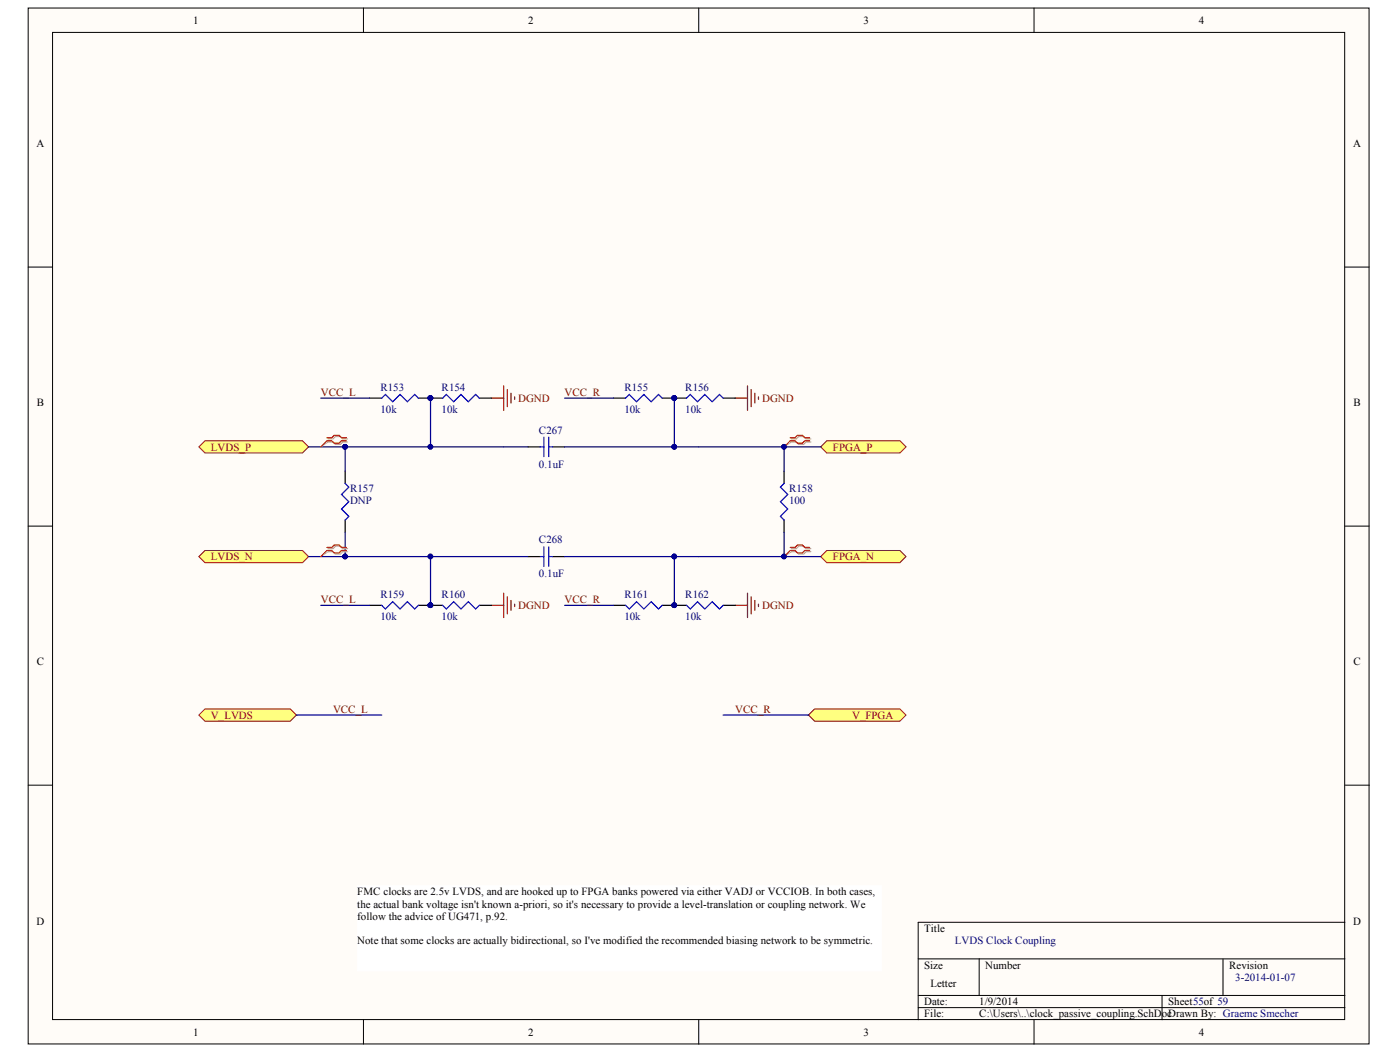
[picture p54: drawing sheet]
<svg xmlns="http://www.w3.org/2000/svg" width="271mm" height="204mm" viewBox="0 0 271 204" stroke-linecap="round" stroke-linejoin="round" font-family="sans-serif">
<defs><g id="words">
<g font-size="2.1">
<text x="37.4" y="4.6">1</text>
<text x="102.2" y="4.6">2</text>
<text x="167.1" y="4.6">3</text>
<text x="232" y="4.6">4</text>
<text x="7.1" y="28.5">A</text>
<text x="261.9" y="28.5">A</text>
<text x="7.1" y="78.6">B</text>
<text x="261.9" y="78.6">B</text>
<text x="7.1" y="128.7">C</text>
<text x="261.9" y="128.7">C</text>
<text x="69.1" y="173.2">FMC clocks are 2.5v LVDS, and are hooked up to FPGA banks powered via either VADJ or VCCIOB. In both cases,</text>
<text x="7.1" y="178.9">D</text>
<text x="69.1" y="175.6">the actual bank voltage isn't known a-priori, so it's necessary to provide a level-translation or coupling network. We</text>
<text x="69.1" y="178">follow the advice ofUG471, p.92.</text>
<text x="261.9" y="178.9">D</text>
<text x="69.1" y="182.7">Note that some clocks are actually bidirectional, so I've modified the recommended biasing network to be symmetric.</text>
<text x="178.9" y="180.3">Title</text>
<text x="178.9" y="187.4">Size</text>
<text x="180" y="190.9">Letter</text>
<text x="190.7" y="187.4">Number</text>
<text x="237.9" y="187.4">Revision</text>
<text x="178.9" y="194.5">Date:</text>
<text x="178.9" y="196.8">File:</text>
<text x="189.5" y="194.5">1/9/2014</text>
<text x="189.5" y="196.8">C:\Users\..\clock_passive_coupling.SchDocDrawn By: Graeme Smecher</text>
<text x="226.1" y="194.5">Sheet55of 59</text>
<text x="37.4" y="200.4">1</text>
<text x="102.2" y="200.4">2</text>
<text x="167.1" y="200.4">3</text>
<text x="232" y="200.4">4</text>
</g>
<g font-size="2.1" fill="#800000">
<text x="62.1" y="76.6">VCC_L</text>
<text x="100.3" y="77.7">DGND</text>
<text x="109.3" y="76.6">VCC_R</text>
<text x="147.5" y="77.7">DGND</text>
<text x="40.8" y="87.2">LVDS_P</text>
<text x="161.2" y="87.2">FPGA_P</text>
<text x="40.8" y="108.4">LVDS_N</text>
<text x="161.2" y="108.4">FPGA_N</text>
<text x="62.1" y="116.7">VCC_L</text>
<text x="100.3" y="117.8">DGND</text>
<text x="109.3" y="116.7">VCC_R</text>
<text x="147.5" y="117.8">DGND</text>
<text x="64.5" y="137.9">VCC_L</text>
<text x="142.3" y="137.9">VCC_R</text>
<text x="40.8" y="139.1">V_LVDS</text>
<text x="164.9" y="139.1">V_FPGA</text>
</g>
<g font-size="2.1" fill="#000080">
<text x="73.6" y="75.6">R153</text>
<text x="85.5" y="75.6">R154</text>
<text x="120.8" y="75.6">R155</text>
<text x="132.6" y="75.6">R156</text>
<text x="73.6" y="79.9">10k</text>
<text x="85.5" y="79.9">10k</text>
<text x="104.3" y="83.9">C267</text>
<text x="120.8" y="79.9">10k</text>
<text x="132.6" y="79.9">10k</text>
<text x="67.7" y="95.2">R157</text>
<text x="104.3" y="90.5">0.1uF</text>
<text x="152.7" y="95.2">R158</text>
<text x="67.7" y="97.6">DNP</text>
<text x="152.7" y="97.6">100</text>
<text x="104.3" y="105.1">C268</text>
<text x="104.3" y="111.7">0.1uF</text>
<text x="73.6" y="120">10k</text>
<text x="73.6" y="115.7">R159</text>
<text x="85.5" y="120">10k</text>
<text x="85.5" y="115.7">R160</text>
<text x="120.8" y="120">10k</text>
<text x="120.8" y="115.7">R161</text>
<text x="132.6" y="120">10k</text>
<text x="132.6" y="115.7">R162</text>
<text x="184.8" y="182.7">LVDS Clock Coupling</text>
<text x="239" y="189.8">3-2014-01-07</text>
</g>
</g></defs>
<g fill="#fffcf8" stroke="#000" stroke-width=".19">
<path d="M5.5 1.6h259.4v200.4h-259.4z"/>
<path d="M10.2 6.3h250v190.9h-250z"/>
</g>
<g fill="none" stroke="#000" stroke-width=".19">
<path d="M70.3 1.6v4.7M135.2 1.6v4.7M200.1 1.6v4.7M5.5 51.7h4.7M260.3 51.7h4.7M5.5 101.8h4.7M260.3 101.8h4.7M5.5 151.9h4.7M260.3 151.9h4.7M260.3 178.4h-82.6v18.9M70.3 197.3v4.7M135.2 197.3v4.7"/>
<path d="M177.7 185.5h82.6M177.7 192.6h82.6M177.7 194.9h82.6M189.5 185.5v7.1M200.1 197.3v4.7M224.9 192.6v4.7M236.7 185.5v7.1"/>
</g>
<g fill="#ffff80" stroke="#800000" stroke-width=".19">
<path d="M38.5 107.7l1.2-1.2h18.8l1.2 1.2-1.2 1.2h-18.8z" fill-rule="evenodd"/>
<path d="M38.5 86.5l1.2-1.2h18.8l1.2 1.2-1.2 1.1h-18.8z" fill-rule="evenodd"/>
</g>
<path d="M102.2 107.7h2.3M106.9 107.7h2.4" fill="none" stroke="#000" stroke-width=".24"/>
<path d="M104.5 107.7h.8M105.3 105.8v3.8M106.2 105.8v3.8M106.2 107.7h.7" fill="none" stroke="#00f" stroke-width=".24"/>
<path d="M69.2 171.4h101.4v16.4h-101.4z" fill="#fff" stroke="#fff" stroke-width=".19"/>
<g fill="#ffff80" stroke="#800000" stroke-width=".19">
<path d="M158.8 86.5l1.2-1.2h14.2l1.1 1.2-1.1 1.1h-14.2z" fill-rule="evenodd"/>
<path d="M158.8 107.7l1.2-1.2h14.2l1.1 1.2-1.1 1.2h-14.2z" fill-rule="evenodd"/>
</g>
<g fill="none" stroke="#000" stroke-width=".24">
<path d="M71.5 77h2.4M81 77h4.7M92.8 77h2.3M118.7 77h2.4M128.1 77h4.8M139.9 77h2.4M66.8 91.2v2.3M102.2 86.5h2.3M106.9 86.5h2.4M151.7 91.2v2.3M66.8 100.6v2.4M71.5 117.1h2.4"/>
<path d="M81 117.1h4.7M92.8 117.1h2.3M118.7 117.1h2.4M128.1 117.1h4.8M139.9 117.1h2.4M151.7 100.6v2.4"/>
</g>
<g fill="none" stroke="#00f" stroke-width=".24">
<path d="M73.9 77l.7-.7 1.4 1.4 1.4-1.4 1.4 1.4 1.4-1.4 .8 .7M85.7 77l.7-.7 1.4 1.4 1.4-1.4 1.4 1.4 1.4-1.4 .8 .7M121.1 77l.7-.7 1.4 1.4 1.4-1.4 1.4 1.4 1.4-1.4 .7 .7M132.9 77l.7-.7 1.4 1.4 1.4-1.4 1.4 1.4 1.4-1.4 .7 .7M66.8 93.5l.7 .7-1.4 1.5 1.4 1.4-1.4 1.4 1.4 1.4-.7 .7M104.5 86.5h.8M105.3 84.6v3.7M106.2 84.6v3.7M106.2 86.5h.7M151.7 93.5l-.7 .7 1.4 1.5-1.4 1.4 1.4 1.4-1.4 1.4 .7 .7M73.9 117.1l.7 .7 1.4-1.4 1.4 1.4 1.4-1.4 1.4 1.4 .8-.7M85.7 117.1l.7 .7 1.4-1.4 1.4 1.4 1.4-1.4 1.4 1.4 .8-.7"/>
<path d="M121.1 117.1l.7 .7 1.4-1.4 1.4 1.4 1.4-1.4 1.4 1.4 .7-.7M132.9 117.1l.7 .7 1.4-1.4 1.4 1.4 1.4-1.4 1.4 1.4 .7-.7"/>
</g>
<path d="M83.3 77v9.5h18.9M130.5 77v9.5M59.7 86.5h23.6M66.8 86.5v4.7M109.3 86.5h49.5M151.7 86.5v4.7M59.7 107.7h23.6M66.8 103v4.7M102.2 107.7h-18.9v9.4M109.3 107.7h49.5M130.5 107.7v9.4M151.7 103v4.7" fill="none" stroke="#000080" stroke-width=".24"/>
<g fill="#000080" stroke="#000080" stroke-width=".19">
<circle cx="130.5" cy="117.1" r=".45"/>
<circle cx="130.5" cy="107.7" r=".45"/>
<circle cx="130.5" cy="77" r=".45"/>
<circle cx="130.5" cy="86.4" r=".45"/>
<circle cx="151.7" cy="86.4" r=".45"/>
<circle cx="151.7" cy="107.7" r=".45"/>
<circle cx="66.8" cy="107.7" r=".45"/>
<circle cx="66.8" cy="86.4" r=".45"/>
<circle cx="83.3" cy="86.4" r=".45"/>
<circle cx="83.3" cy="107.7" r=".45"/>
<circle cx="83.3" cy="117.1" r=".45"/>
<circle cx="83.3" cy="77" r=".45"/>
</g>
<g fill="none" stroke="#800000" stroke-width=".24">
<path d="M95.1 77h2.4M97.5 74.7v4.7M98.2 75.4v3.3M98.9 76.1v1.9M99.6 76.8v.5M142.3 77h2.4M144.7 74.7v4.7M145.4 75.4v3.3M146.1 76.1v1.9M146.8 76.8v.5M95.1 117.1h2.4M97.5 114.8v4.7"/>
<path d="M98.2 115.5v3.3M98.9 116.2v1.9M99.6 116.9v.4M142.3 117.1h2.4M144.7 114.8v4.7M145.4 115.5v3.3M146.1 116.2v1.9M146.8 116.9v.4"/>
</g>
<path d="M38.5 138.3l1.2-1.1h16.5l1.2 1.1-1.2 1.2h-16.5z" fill-rule="evenodd" fill="#ffff80" stroke="#800000" stroke-width=".19"/>
<path d="M57.4 138.3h16.5" fill="none" stroke="#000080" stroke-width=".24"/>
<path d="M156.5 138.3l1.1-1.1h16.6l1.1 1.1-1.1 1.2h-16.6z" fill-rule="evenodd" fill="#ffff80" stroke="#800000" stroke-width=".19"/>
<path d="M62.1 77h9.4M109.3 77h9.4M62.1 117.1h9.4M109.3 117.1h9.4M139.9 138.3h16.6" fill="none" stroke="#000080" stroke-width=".24"/>
<path d="M63.5 84.9h.9l.5-.5h1l.4 .5h1M63.5 85.5h.9l.5 .5h1l.4-.5h1M153.2 84.9h.9l.5-.5h.9l.5 .5h.9M153.2 85.5h.9l.5 .5h.9l.5-.5h.9M63.5 106.1h.9l.5-.4h1l.4 .4h1M63.5 106.7h.9l.5 .5h1l.4-.5h1M153.2 106.1h.9l.5-.4h.9l.5 .4h.9M153.2 106.7h.9l.5 .5h.9l.5-.5h.9" fill="none" stroke="#d0a19e" stroke-width=".24"/>
<path d="M63.5 85.5l-1.4 1M153.2 85.5l-1.5 1M63.5 106.7l-1.4 1M153.2 106.7l-1.5 1" fill="none" stroke="#d0a19e" stroke-width=".19"/>
<path d="M63.3 84.7h.9l.5-.5h.9l.5 .5h.9M63.3 85.3h.9l.5 .4h.9l.5-.4h.9M152.9 84.7h1l.4-.5h1l.5 .5h.9M152.9 85.3h1l.4 .4h1l.5-.4h.9M63.3 105.9h.9l.5-.5h.9l.5 .5h.9M63.3 106.5h.9l.5 .5h.9l.5-.5h.9M152.9 105.9h1l.4-.5h1l.5 .5h.9M152.9 106.5h1l.4 .5h1l.5-.5h.9" fill="none" stroke="#f00" stroke-width=".24"/>
<path d="M63.3 85.3l-1.2 1.2M152.9 85.3l-1.2 1.2M63.3 106.5l-1.2 1.2M152.9 106.5l-1.2 1.2" fill="none" stroke="#f00" stroke-width=".19"/>
<g fill="#000080" stroke="#000080" stroke-width=".19">
<circle cx="151.7" cy="86.4" r=".45"/>
<circle cx="151.7" cy="107.7" r=".45"/>
</g>
<use href="#words"/>
</svg>
